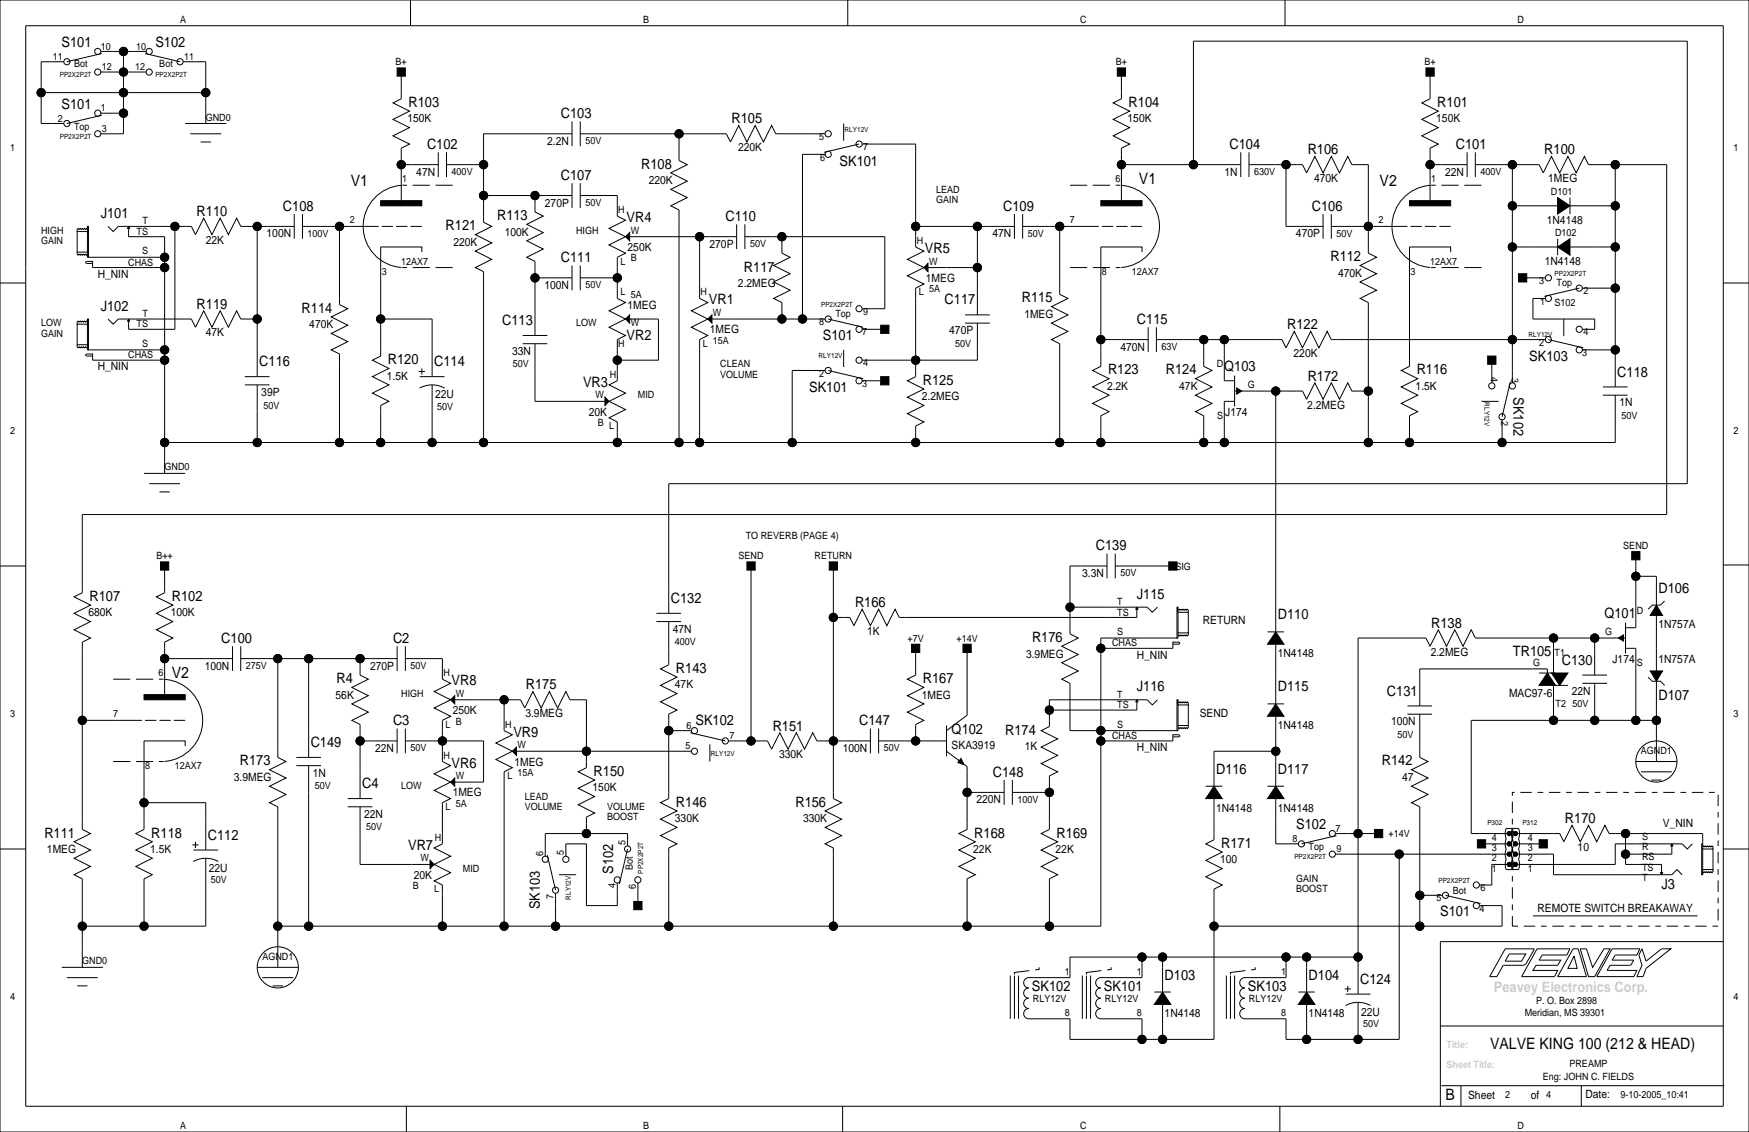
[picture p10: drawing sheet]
<svg xmlns="http://www.w3.org/2000/svg" width="432mm" height="279mm" viewBox="0 0 432 279" stroke-linecap="round" stroke-linejoin="round" font-family="sans-serif">
<defs><g id="words">
<g font-size="3.9">
<text x="86.6" y="46">V1</text>
<text x="281.2" y="45.5">V1</text>
<text x="340.6" y="46">V2</text>
<text x="42.4" y="167.4">V2</text>
<text x="367.9" y="258.9">VALVE KING 100 (212 &amp; HEAD)</text>
<text x="356.9" y="271.4">B</text>
</g>
<g font-size="3.5">
<text x="15.2" y="11.6">S101</text>
<text x="38.4" y="11.6">S102</text>
<text x="15.2" y="26.9">S101</text>
<text x="100.8" y="26.4">R103</text>
<text x="138.4" y="29.2">C103</text>
<text x="278.6" y="26.4">R104</text>
<text x="354.8" y="26.4">R101</text>
<text x="180.6" y="30.4">R105</text>
<text x="105.4" y="36.8">C102</text>
<text x="158.3" y="41.6">R108</text>
<text x="207.3" y="40.9">SK101</text>
<text x="303.5" y="36.8">C104</text>
<text x="322.8" y="38.1">R106</text>
<text x="359.4" y="36.8">C101</text>
<text x="381.3" y="38.1">R100</text>
<text x="138.4" y="44.4">C107</text>
<text x="24.9" y="53.8">J101</text>
<text x="48.5" y="53.3">R110</text>
<text x="69.9" y="52">C108</text>
<text x="247.7" y="52">C109</text>
<text x="323.9" y="52">C106</text>
<text x="110" y="56.9">R121</text>
<text x="122.7" y="54.3">R113</text>
<text x="154.7" y="54.8">VR4</text>
<text x="179.1" y="54.6">C110</text>
<text x="138.4" y="64.7">C111</text>
<text x="228.3" y="62.4">VR5</text>
<text x="328.5" y="64.5">R112</text>
<text x="183.7" y="67">R117</text>
<text x="24.9" y="76.7">J102</text>
<text x="48.5" y="76.2">R119</text>
<text x="74.5" y="77.2">R114</text>
<text x="175" y="75.1">VR1</text>
<text x="233.2" y="75.1">C117</text>
<text x="252.3" y="74.6">R115</text>
<text x="124" y="80.2">C113</text>
<text x="154.7" y="83.8">VR2</text>
<text x="203.2" y="83.8">S101</text>
<text x="280.7" y="80">C115</text>
<text x="317.8" y="81.2">R122</text>
<text x="95.8" y="89.9">R120</text>
<text x="377.6" y="89.1">SK103</text>
<text x="64" y="90.4">C116</text>
<text x="107.2" y="90.4">C114</text>
<text x="143.9" y="95.5">VR3</text>
<text x="227.8" y="95">R125</text>
<text x="273.6" y="92.4">R123</text>
<text x="287.8" y="92.4">R124</text>
<text x="302.3" y="91.7">Q103</text>
<text x="322.8" y="93.9">R172</text>
<text x="349.8" y="92.4">R116</text>
<text x="399.3" y="92.9">C118</text>
<text x="199.8" y="96.8">SK101</text>
<text x="373.6" y="98" transform="rotate(90 373.6 98)">SK102</text>
<text x="270.5" y="135.9">C139</text>
<text x="22.1" y="148.3">R107</text>
<text x="42.4" y="148.3">R102</text>
<text x="165.6" y="148.8">C132</text>
<text x="211.1" y="149.8">R166</text>
<text x="280.7" y="147.8">J115</text>
<text x="409.4" y="146.3">D106</text>
<text x="315.5" y="152.9">D110</text>
<text x="353.3" y="154.9">R138</text>
<text x="396.1" y="152.6">Q101</text>
<text x="54.6" y="158.7">C100</text>
<text x="97" y="158.7">C2</text>
<text x="254.8" y="158.5">R176</text>
<text x="166.9" y="166.1">R143</text>
<text x="373.5" y="162">TR105</text>
<text x="385.6" y="164">C130</text>
<text x="83.1" y="168.6">R4</text>
<text x="111.5" y="169.1">VR8</text>
<text x="129.8" y="170.1">R175</text>
<text x="227.8" y="168.6">R167</text>
<text x="280.7" y="170.7">J116</text>
<text x="315.5" y="170.7">D115</text>
<text x="342.4" y="171.7">C131</text>
<text x="409.4" y="172.7">D107</text>
<text x="97" y="179">C3</text>
<text x="171.7" y="179">SK102</text>
<text x="212.1" y="179">C147</text>
<text x="76.7" y="184.4">C149</text>
<text x="126.7" y="181.8">VR9</text>
<text x="190.8" y="180.3">R151</text>
<text x="234.9" y="181.1">Q102</text>
<text x="248.2" y="181.3">R174</text>
<text x="59.2" y="188.9">R173</text>
<text x="111.5" y="189.4">VR6</text>
<text x="146.6" y="191.5">R150</text>
<text x="245.1" y="191.7">C148</text>
<text x="300.2" y="191">D116</text>
<text x="315.5" y="191">D117</text>
<text x="341.2" y="188.9">R142</text>
<text x="89.4" y="194.5">C4</text>
<text x="166.9" y="199.1">R146</text>
<text x="196.4" y="199.1">R156</text>
<text x="386.3" y="203.2">R170</text>
<text x="11" y="206.7">R111</text>
<text x="37.3" y="206.7">R118</text>
<text x="51.3" y="207.2">C112</text>
<text x="100.8" y="209.8">VR7</text>
<text x="240.5" y="206.7">R168</text>
<text x="260.9" y="206.7">R169</text>
<text x="301.5" y="209.3">R171</text>
<text x="320" y="204.7">S102</text>
<text x="151.3" y="215.6" transform="rotate(-90 151.3 215.6)">S102</text>
<text x="410.2" y="219.4">J3</text>
<text x="133.3" y="224.4" transform="rotate(-90 133.3 224.4)">SK103</text>
<text x="355.6" y="226.1">S101</text>
<text x="254.8" y="244.6">SK102</text>
<text x="272.5" y="244.6">SK101</text>
<text x="287.5" y="241.8">D103</text>
<text x="308.1" y="244.6">SK103</text>
<text x="323.1" y="241.8">D104</text>
<text x="335.8" y="242.8">C124</text>
</g>
<text font-size="3.5" fill="#ccc" x="368.8" y="244.8">Peavey Electronics Corp.</text>
<g font-size="2.8">
<text x="100.6" y="30.2">150K</text>
<text x="135.1" y="35.7">2.2N</text>
<text x="278.4" y="30.2">150K</text>
<text x="354.6" y="30.2">150K</text>
<text x="182.2" y="37.3">220K</text>
<text x="102.8" y="43.4">47N</text>
<text x="160.2" y="45.5">220K</text>
<text x="302.3" y="43.4">1N</text>
<text x="324.4" y="45">470K</text>
<text x="356.8" y="43.4">22N</text>
<text x="382.2" y="45">1MEG</text>
<text x="134.5" y="51">270P</text>
<text x="65.8" y="58.6">100N</text>
<text x="124.6" y="58.2">100K</text>
<text x="245" y="58.6">47N</text>
<text x="320" y="58.6">470P</text>
<text x="381.9" y="55.4">1N4148</text>
<text x="50.8" y="60.2">22K</text>
<text x="111.9" y="60.7">220K</text>
<text x="154.9" y="62">250K</text>
<text x="175.2" y="61.1">270P</text>
<text x="381.4" y="65.5">1N4148</text>
<text x="24.1" y="68.6">H_NIN</text>
<text x="134.4" y="71.3">100N</text>
<text x="182.2" y="70.9">2.2MEG</text>
<text x="228.6" y="69.6">1MEG</text>
<text x="330.4" y="68.3">470K</text>
<text x="154.9" y="76.4">1MEG</text>
<text x="50.8" y="83.1">47K</text>
<text x="76.4" y="81">470K</text>
<text x="175.3" y="82.3">1MEG</text>
<text x="234.4" y="82.5">470P</text>
<text x="252.9" y="78.5">1MEG</text>
<text x="126.4" y="87.6">33N</text>
<text x="276.6" y="86.5">470N</text>
<text x="319.4" y="88.1">220K</text>
<text x="24.1" y="91.4">H_NIN</text>
<text x="95.5" y="93.7">1.5K</text>
<text x="64.5" y="97.8">39P</text>
<text x="107.4" y="98.3">22U</text>
<text x="227.6" y="98.8">2.2MEG</text>
<text x="273.3" y="96.3">2.2K</text>
<text x="291.1" y="96.3">47K</text>
<text x="322.7" y="100.8">2.2MEG</text>
<text x="349.5" y="96.3">1.5K</text>
<text x="399.8" y="100.3">1N</text>
<text x="145.3" y="102.6">20K</text>
<text x="302.5" y="102.8">J174</text>
<text x="267.2" y="142.4">3.3N</text>
<text x="21.8" y="152.1">680K</text>
<text x="42.2" y="152.1">100K</text>
<text x="297" y="154.1">RETURN</text>
<text x="409.4" y="155.1">1N757A</text>
<text x="166.1" y="156.2">47N</text>
<text x="214.1" y="156.7">1K</text>
<text x="353.2" y="161.8">2.2MEG</text>
<text x="50.6" y="165.3">100N</text>
<text x="91.4" y="165.3">270P</text>
<text x="253.3" y="162.3">3.9MEG</text>
<text x="280.7" y="162.6">H_NIN</text>
<text x="315.5" y="162.2">1N4148</text>
<text x="398.1" y="163.8">J174</text>
<text x="409.4" y="163.6">1N757A</text>
<text x="82.9" y="172.5">56K</text>
<text x="166.6" y="169.9">47K</text>
<text x="227.6" y="172.5">1MEG</text>
<text x="372.6" y="172.1">MAC97-6</text>
<text x="388" y="171.4">22N</text>
<text x="111.8" y="176.3">250K</text>
<text x="129.7" y="177">3.9MEG</text>
<text x="296.2" y="177">SEND</text>
<text x="343.4" y="179.1">100N</text>
<text x="92.6" y="185.6">22N</text>
<text x="208.1" y="185.6">100N</text>
<text x="234.9" y="184.8">SKA3919</text>
<text x="253" y="185.2">1K</text>
<text x="280.7" y="185.4">H_NIN</text>
<text x="315.5" y="180">1N4148</text>
<text x="77.2" y="191.8">1N</text>
<text x="127" y="189">1MEG</text>
<text x="192.4" y="187.2">330K</text>
<text x="57.7" y="192.8">3.9MEG</text>
<text x="111.8" y="196.6">1MEG</text>
<text x="146.3" y="195.3">150K</text>
<text x="346.2" y="192.8">47</text>
<text x="89.9" y="201.9">22N</text>
<text x="166.6" y="202.9">330K</text>
<text x="198.3" y="202.9">330K</text>
<text x="241.1" y="198.3">220N</text>
<text x="300.2" y="200.3">1N4148</text>
<text x="315.5" y="200.3">1N4148</text>
<text x="410.5" y="204.1">V_NIN</text>
<text x="11.6" y="210.6">1MEG</text>
<text x="37.1" y="210.6">1.5K</text>
<text x="51.6" y="215.1">22U</text>
<text x="240.3" y="210.6">22K</text>
<text x="260.6" y="210.6">22K</text>
<text x="301.2" y="213.1">100</text>
<text x="389.5" y="210.1">10</text>
<text x="102.2" y="216.9">20K</text>
<text x="379.6" y="225.2">REMOTE SWITCH BREAKAWAY</text>
<text x="287.5" y="251.1">1N4148</text>
<text x="323.1" y="251.1">1N4148</text>
<text x="336" y="250.7">22U</text>
<text x="362.5" y="271.2">Sheet</text>
<text x="378" y="271.2">of</text>
<text x="391.4" y="270.9">Date:</text>
</g>
<g font-size="2.5">
<text x="44.4" y="5.6">A</text>
<text x="158.7" y="5.6">B</text>
<text x="266.7" y="5.6">C</text>
<text x="374.6" y="5.6">D</text>
<text x="13" y="14.8">11</text>
<text x="18.3" y="16.5">Bot</text>
<text x="24.9" y="12.2">10</text>
<text x="25.1" y="17.3">12</text>
<text x="33.3" y="17.3">12</text>
<text x="33.6" y="12.2">10</text>
<text x="39.3" y="16.5">Bot</text>
<text x="45.5" y="14.8">11</text>
<text x="97.7" y="16.1">B+</text>
<text x="275.5" y="16.1">B+</text>
<text x="351.7" y="16.1">B+</text>
<text x="14.3" y="30">2</text>
<text x="24.9" y="27.5">1</text>
<text x="50.8" y="29.7">GND0</text>
<text x="18.3" y="32">Top</text>
<text x="25.1" y="32.5">3</text>
<text x="144.5" y="35.6">50V</text>
<text x="202.2" y="34.5">5</text>
<text x="2.5" y="37.4">1</text>
<text x="202.5" y="39.6">6</text>
<text x="213.1" y="37.1">7</text>
<text x="428" y="37.4">1</text>
<text x="99.3" y="45">1</text>
<text x="111.5" y="43.2">400V</text>
<text x="231.1" y="47.5">LEAD</text>
<text x="275.4" y="45">6</text>
<text x="309.6" y="43.2">630V</text>
<text x="353.3" y="45">1</text>
<text x="365.5" y="43.2">400V</text>
<text x="144.5" y="50.8">50V</text>
<text x="152.7" y="52.6">H</text>
<text x="231.1" y="50.1">GAIN</text>
<text x="382.9" y="48">D101</text>
<text x="10.2" y="57.7">HIGH</text>
<text x="33.7" y="57.9">TS</text>
<text x="35.2" y="55.4">T</text>
<text x="75.9" y="58.4">100V</text>
<text x="86.4" y="55.1">2</text>
<text x="142.2" y="57.7">HIGH</text>
<text x="155.7" y="57.7">W</text>
<text x="253.7" y="58.4">50V</text>
<text x="264.2" y="55.1">7</text>
<text x="329.9" y="58.4">50V</text>
<text x="340.4" y="55.1">2</text>
<text x="383.9" y="58.2">D102</text>
<text x="10.2" y="60.2">GAIN</text>
<text x="31.7" y="65.6">CHAS</text>
<text x="35.1" y="62.8">S</text>
<text x="99.1" y="65.3">12AX7</text>
<text x="153.2" y="65.3">L</text>
<text x="155.7" y="64.5">B</text>
<text x="185.2" y="61">50V</text>
<text x="226.3" y="60.2">H</text>
<text x="229.4" y="65.3">W</text>
<text x="353.1" y="65.3">12AX7</text>
<text x="94.2" y="67.8">3</text>
<text x="144.5" y="71.1">50V</text>
<text x="272" y="67.8">8</text>
<text x="279.4" y="67.8">12AX7</text>
<text x="348.2" y="67.8">3</text>
<text x="380" y="70.1">3</text>
<text x="384.3" y="70.6">Top</text>
<text x="153.2" y="72.9">L</text>
<text x="155.7" y="73.7">5A</text>
<text x="173" y="72.9">H</text>
<text x="213.1" y="77.7">9</text>
<text x="226.9" y="72.9">L</text>
<text x="229.4" y="72.2">5A</text>
<text x="380.3" y="75.2">1</text>
<text x="383.8" y="75.4">S102</text>
<text x="390.9" y="72.6">2</text>
<text x="10.2" y="80.5">LOW</text>
<text x="10.2" y="83.1">GAIN</text>
<text x="33.7" y="80.8">TS</text>
<text x="35.2" y="78.3">T</text>
<text x="142.2" y="80.5">LOW</text>
<text x="155.7" y="80.5">W</text>
<text x="176" y="78">W</text>
<text x="202.2" y="80.3">8</text>
<text x="206.2" y="78.2">Top</text>
<text x="212.9" y="82.8">7</text>
<text x="390.9" y="82.8">4</text>
<text x="31.7" y="88.4">CHAS</text>
<text x="35.1" y="85.6">S</text>
<text x="152.7" y="85.6">H</text>
<text x="173.5" y="85.6">L</text>
<text x="176" y="84.9">15A</text>
<text x="235.8" y="85.6">50V</text>
<text x="286.8" y="86.4">63V</text>
<text x="380" y="85.3">2</text>
<text x="390.7" y="87.9">3</text>
<text x="126.6" y="90.7">50V</text>
<text x="150.5" y="93.2">H</text>
<text x="177.8" y="90.7">CLEAN</text>
<text x="177.8" y="93.2">VOLUME</text>
<text x="202.2" y="93">2</text>
<text x="212.9" y="95.5">3</text>
<text x="213.1" y="90.4">4</text>
<text x="300.4" y="90.7">D</text>
<text x="308.1" y="95.8">G</text>
<text x="368" y="93" transform="rotate(90 368 93)">4</text>
<text x="373.1" y="93.3" transform="rotate(90 373.1 93.3)">3</text>
<text x="65" y="100.8">50V</text>
<text x="107.9" y="101.1">50V</text>
<text x="147" y="98.3">W</text>
<text x="157.5" y="98.3">MID</text>
<text x="2.5" y="107.2">2</text>
<text x="147.6" y="105.2">B</text>
<text x="150.4" y="105.9">L</text>
<text x="300.5" y="103.4">S</text>
<text x="370.6" y="103.9" transform="rotate(90 370.6 103.9)">2</text>
<text x="400.3" y="103.4">50V</text>
<text x="428" y="107.2">2</text>
<text x="40.6" y="116.1">GND0</text>
<text x="184.1" y="133">TO REVERB (PAGE 4)</text>
<text x="400.8" y="135.5">SEND</text>
<text x="38.6" y="138">B++</text>
<text x="182.3" y="138">SEND</text>
<text x="201.1" y="138">RETURN</text>
<text x="276.6" y="142.2">50V</text>
<text x="290.2" y="140.6">SIG</text>
<text x="275.8" y="149.4">T</text>
<text x="275.8" y="151.9">TS</text>
<text x="404.1" y="151.7">D</text>
<text x="166.6" y="159.3">400V</text>
<text x="224.1" y="158.4">+7V</text>
<text x="236.1" y="158.4">+14V</text>
<text x="274.6" y="159.5">CHAS</text>
<text x="275.8" y="156.7">S</text>
<text x="383.8" y="161.8">T1</text>
<text x="396.3" y="156.7">G</text>
<text x="39.2" y="166.9">6</text>
<text x="60.7" y="165.1">275V</text>
<text x="101.3" y="165.1">50V</text>
<text x="109.5" y="166.9">H</text>
<text x="378.5" y="164.4">G</text>
<text x="404.1" y="164.4">S</text>
<text x="99.1" y="172">HIGH</text>
<text x="112.5" y="172">W</text>
<text x="275.8" y="172.2">T</text>
<text x="2.5" y="177.1">3</text>
<text x="27.9" y="177.1">7</text>
<text x="110" y="179.6">L</text>
<text x="112.5" y="178.8">B</text>
<text x="124.7" y="179.6">H</text>
<text x="169.5" y="179.9">6</text>
<text x="275.8" y="179.6">S</text>
<text x="275.8" y="174.8">TS</text>
<text x="384" y="174.5">T2</text>
<text x="388.2" y="174.5">50V</text>
<text x="428" y="177.1">3</text>
<text x="101.3" y="185.4">50V</text>
<text x="127.8" y="184.7">W</text>
<text x="169.2" y="184.9">5</text>
<text x="180.1" y="182.4">7</text>
<text x="218.2" y="185.4">50V</text>
<text x="274.6" y="182.4">CHAS</text>
<text x="345" y="182.1">50V</text>
<text x="35.8" y="189.7">8</text>
<text x="43.2" y="189.8">12AX7</text>
<text x="109.5" y="187.2">H</text>
<text x="127.8" y="191.5">15A</text>
<text x="405.1" y="186.2">AGND1</text>
<text x="77.7" y="194.8">50V</text>
<text x="99.1" y="194.8">LOW</text>
<text x="112.5" y="192.3">W</text>
<text x="125.3" y="192.3">L</text>
<text x="129.5" y="197.4">LEAD</text>
<text x="110" y="199.9">L</text>
<text x="112.5" y="199.2">5A</text>
<text x="129.5" y="199.9">VOLUME</text>
<text x="149.9" y="199.9">VOLUME</text>
<text x="149.9" y="202.5">BOOST</text>
<text x="251.2" y="198.1">100V</text>
<text x="90.4" y="205">50V</text>
<text x="107.4" y="207.5">H</text>
<text x="154.5" y="208.5" transform="rotate(-90 154.5 208.5)">5</text>
<text x="319.1" y="207.8">8</text>
<text x="323.1" y="209.8">Top</text>
<text x="329.7" y="205.3">7</text>
<text x="342.8" y="206.6">+14V</text>
<text x="368.3" y="207.5">4</text>
<text x="377.2" y="207.5">4</text>
<text x="405.4" y="207.3">S</text>
<text x="405.4" y="209.8">R</text>
<text x="103.8" y="212.6">W</text>
<text x="114.3" y="215.2">MID</text>
<text x="134.1" y="211.3" transform="rotate(-90 134.1 211.3)">6</text>
<text x="139.2" y="211.1" transform="rotate(-90 139.2 211.1)">5</text>
<text x="156.2" y="214.7" transform="rotate(-90 156.2 214.7)">Bot</text>
<text x="329.9" y="210.3">9</text>
<text x="368.3" y="212.6">2</text>
<text x="368.3" y="215.1">1</text>
<text x="368.3" y="210.1">3</text>
<text x="377.2" y="212.6">2</text>
<text x="377.2" y="215.1">1</text>
<text x="377.2" y="210.1">3</text>
<text x="405.4" y="212.3">RS</text>
<text x="405.4" y="214.9">TS</text>
<text x="52.1" y="217.9">50V</text>
<text x="101.9" y="219.5">B</text>
<text x="107.2" y="220.2">L</text>
<text x="136.7" y="222" transform="rotate(-90 136.7 222)">7</text>
<text x="151.9" y="219.2" transform="rotate(-90 151.9 219.2)">4</text>
<text x="157" y="219.4" transform="rotate(-90 157 219.4)">6</text>
<text x="320" y="217.7">GAIN</text>
<text x="320" y="220.2">BOOST</text>
<text x="358.6" y="220.7">Bot</text>
<text x="365.5" y="220">6</text>
<text x="405.4" y="217.4">T</text>
<text x="354.6" y="222.5">5</text>
<text x="365.3" y="225">4</text>
<text x="20.3" y="238">GND0</text>
<text x="64.8" y="237">AGND1</text>
<text x="262.9" y="240.6">1</text>
<text x="280.7" y="240.6">1</text>
<text x="316.3" y="240.6">1</text>
<text x="2.5" y="246.9">4</text>
<text x="255" y="247.4">RLY12V</text>
<text x="262.9" y="250.7">8</text>
<text x="272.8" y="247.4">RLY12V</text>
<text x="280.7" y="250.7">8</text>
<text x="308.4" y="247.4">RLY12V</text>
<text x="316.3" y="250.7">8</text>
<text x="376.4" y="250.7">Meridian, MS 39301</text>
<text x="379.2" y="247.9">P. O. Box 2898</text>
<text x="428" y="246.9">4</text>
<text x="336.6" y="253.5">50V</text>
<text x="387.5" y="263.3">PREAMP</text>
<text x="380.9" y="266.6">Eng: JOHN C. FIELDS</text>
<text x="371.6" y="271">2</text>
<text x="381.8" y="271">4</text>
<text x="400" y="271">9-10-2005_10:41</text>
<text x="44.4" y="278.7">A</text>
<text x="158.7" y="278.7">B</text>
<text x="266.7" y="278.7">C</text>
<text x="374.6" y="278.7">D</text>
</g>
<g font-size="2.5" fill="#ccc">
<text x="357.1" y="263.7">Sheet Title:</text>
<text x="357.1" y="258.6">Title:</text>
</g>
<g font-size="1.8">
<text x="14.8" y="19">PP2X2P2T</text>
<text x="38.4" y="19">PP2X2P2T</text>
<text x="14.8" y="34.3">PP2X2P2T</text>
<text x="208.5" y="32.5">RLY12V</text>
<text x="383.8" y="68.1">PP2X2P2T</text>
<text x="202.7" y="75.7">PP2X2P2T</text>
<text x="377.4" y="83.3">RLY12V</text>
<text x="202.1" y="88.4">RLY12V</text>
<text x="366.5" y="99.3" transform="rotate(90 366.5 99.3)">RLY12V</text>
<text x="175.5" y="186.7">RLY12V</text>
<text x="367.2" y="203.7">P302</text>
<text x="375.8" y="203.7">P312</text>
<text x="158.7" y="215.6" transform="rotate(-90 158.7 215.6)">PP2X2P2T</text>
<text x="319.6" y="212.1">PP2X2P2T</text>
<text x="355.1" y="217.9">PP2X2P2T</text>
<text x="141" y="222.1" transform="rotate(-90 141 222.1)">RLY12V</text>
</g>
</g></defs>
<g fill="none" stroke="#000" stroke-width=".25">
<path d="M0 0h431.8v279.4h-431.8zM6.3 6.4h419.1v266.6h-419.1zM15.7 15.2h-5.5v15.3h5.5M24.9 17.8h11.2M24.9 12.7h11.2M25.1 13.2l-8.6 2M30.5 12.7v20.3h-5.6M35.8 13.2l8.6 2M45.2 15.2h5.6v15.3M99.1 17.8v6.6l-2.1 1 4.1 2-4.1 2.1 4.1 2-4.1 2 4.1 2.1-2 1v14.2M101.3 0v6.4M209.3 0v6.4"/>
<path d="M276.9 17.8v6.6l-2.1 1 4.1 2-4.1 2.1 4.1 2-4.1 2 4.1 2.1-2 1v14.2M317.2 0v6.4M353.1 17.8v6.6l-2.1 1 4.1 2-4.1 2.1 4.1 2-4.1 2 4.1 2.1-2 1v14.2M10.2 22.9h40.6M24.9 27.9h5.6M25.1 28.4l-8.6 2.1M45.7 30.5h10.2M47 33h7.6M49.5 35.1h2.6M108.2 37.6v6.1M110.2 37.6v6.1M141.2 33h-21.8v21.9l2 1-4.1 2 4.1 2-4.1 2.1 4.1 2-4.1 2 2.1 1.1v42.1"/>
<path d="M141.2 30v6.1M143.3 33h36l1 2.1 2.1-4.1 2 4.1 2-4.1 2.1 4.1 2-4.1 1 2h12.2M143.3 30v6.1M167.6 33v6.6l2.1 1-4.1 2.1 4.1 2-4.1 2 4.1 2.1-4.1 2 2 1v57.4M203.7 38.1h-5.6v40.6M212.1 35.6l-8.6 2M212.9 35.6h13.2v25.4l2 1-4.1 2 4.1 2-4.1 2.1 4.1 2-2 1v21.9l-2.1 1 4.1 2-4.1 2 4.1 2.1-4.1 2 4.1 2-2 1.1v4M306.3 37.6v6.1M308.4 37.6v6.1M362.2 37.6v6.1M364.2 37.6v6.1M19 57.2h2.6v5h-2.6z"/>
<path d="M21.6 56.6l-.3-.2-.2 .2-.3-.2-.2 .2-.3-.2-.2 .2-.3-.2-.2 .2-.3-.2-.3 .2v.6M21.6 57.2v-1.3h.2v7.6h-.2M26.7 55.9l1.2 1.3 1.3-1.3h18l1.1 2 2-4.1 2 4.1 2.1-4.1 2 4.1 2-4.1 1 2.1h13.2M31.7 55.9l.3 .5h-.5zM31.7 55.9v2.5h8.9v58.4M43.2 55.9v25.4h-11.5v-2.6M63.5 55.9v37.1M72.6 52.8v6.1M74.7 55.9h18.8M74.7 52.8v6.1M83.8 55.9v19.3l2.1 1-4.1 2 4.1 2.1-4.1 2 4.1 2-4.1 2.1 2 1v21.8M94.2 55.9h2.8"/>
<path d="M97.8 55.9h2.8M99.1 40.6h9.1M99.1 45.7a10.2 10.2 0 0 0-9.4 10.2 10.2 10.2 0 0 0 9.4 10.1M101.3 55.9h2.8M110.2 40.6h9.2M119.4 48.3h21.8M132.1 48.3v4l2 1-4.1 2.1 4.1 2-4.1 2 4.1 2.1-4.1 2 2.1 1v18.3M141.2 45.2v6.1M143.3 48.3h9.1v5l2 1.1-4 2 4 2-4 2.1 4 2-2 1v10.2l2 1-4 2 4 2-4 2.1 4 2-2 1v10.2l-2 1 4 2-4 2.1 4 2-4 2 2 1v5.1M143.3 45.2v6.1M154.4 58.4h27.5M172.7 58.4v15.3l2.1 1-4.1 2 4.1 2-4.1 2.1 4.1 2-2.1 1v25.4"/>
<path d="M181.9 55.4v6.1M183.9 58.4h34.5v17.8h-5.5M183.9 55.4v6.1M193 58.4v4.1l2.1 1-4.1 2 4.1 2.1-4.1 2 4.1 2-4.1 2.1 2 1v4M226.1 55.9h24.3M241.3 55.9v21.8M250.4 52.8v6.1M252.5 55.9h18.8M252.5 52.8v6.1M261.6 55.9v16.7l2.1 1.1-4.1 2 4.1 2-4.1 2.1 4.1 2-4.1 2 2 1v24.4M272 55.9h2.8M275.6 55.9h2.8"/>
<path d="M276.8 45.7a10.2 10.2 0 0 1 9.5 10.2 10.2 10.2 0 0 1-9.5 10.1M276.9 40.6h29.4M279.1 55.9h2.8M294.6 40.6v-30.4h122v109.2h-251.5v32M308.4 40.6h13.2l1 2.1 2-4.1 2 4.1 2.1-4.1 2 4.1 2-4.1 1.1 2h4v21.9l2.1 1-4.1 2 4.1 2.1-4.1 2 4.1 2-4.1 2.1 2 1v34.5M317.5 40.6v15.3h9.1M326.6 52.8v6.1M328.7 55.9h18.8M328.7 52.8v6.1M348.2 55.9h2.8M351.8 55.9h2.8M353.1 40.6h9.1"/>
<path d="M353.1 45.7a10.2 10.2 0 0 0-9.4 10.2 10.2 10.2 0 0 0 9.4 10.1M355.3 55.9h2.8M364.2 40.6h15.8l1 2.1 2-4.1 2.1 4.1 2-4.1 2 4.1 2.1-4.1 1 2h19.3v86.4h-391.2v19.3l-2 1 4.1 2.1-4.1 2 4.1 2-4.1 2 4.1 2.1-2.1 1v46.2l2.1 1-4.1 2.1 4.1 2-4.1 2 4.1 2.1-4.1 2 2 1v21.9M373.4 50.8h11.2M373.4 40.6v53.9M384.6 58.9v4.1M387.6 50.8h11.2M387.6 48.8v4M398.8 40.6v54.9M0 69.8h6.3M19 62.2v.5l.3 .3 .3-.3 .2 .3 .3-.3 .2 .3 .3-.3 .2 .3 .3-.3 .2 .3 .3-.3M21.1 64.8l.2-.3h1.6v.5h-1.6z"/>
<path d="M21.6 79.5l-.3-.3-.2 .3-.3-.3-.2 .3-.3-.3-.2 .3-.3-.3-.2 .3-.3-.3-.3 .3v.5M21.6 62.7h.1M21.6 63.5h19M21.6 62.2v1.3M22.9 65v1h17.7M26.7 78.7l1.2 1.3 1.3-1.3h18l1.1 2.1 2-4.1 2 4.1 2.1-4.1 2 4.1 2-4.1 1 2h4.1M31.7 78.7l.3 .5h-.5zM94 78.7h12.7v14.3M104.1 62.2v-1.2h-10.1v26.9l-2.1 1 4.1 2-4.1 2.1 4.1 2-4.1 2 4.1 2.1-2 1v9.1M132.1 68.6h9.1M141.2 65.5v6.1M143.3 68.6h9.1"/>
<path d="M143.3 65.5v6.1M154.4 78.7h8.2v10.2h-10.2M174.8 78.7h28.9M204.5 78.7l8.6 2.1M228.1 66h13.2M238.3 79.8h6M238.3 77.7h6M241.3 79.8v9.1h-28.4M281.9 62.2v-1.2h-10.1v29.4l-2.1 1 4.1 2.1-4.1 2 4.1 2-4.1 2.1 4.1 2-2 1v6.6M358.1 62.2v-1.2h-10.1v29.4l-2.1 1 4.1 2.1-4.1 2 4.1 2-4.1 2.1 4.1 2-2 1v6.6M373.4 61h11.2M375.9 68.6h5.6"/>
<path d="M381.5 73.7h-3v5h15.2v2.6h-3M387.6 61h11.2M389.9 71.1l-8.6 2.1M390.7 71.1h8.1M425.4 69.8h6.4M19 85.1v.5l.3 .3 .3-.3 .2 .3 .3-.3 .2 .3 .3-.3 .2 .3 .3-.3 .2 .3 .3-.3M19 80h2.6v5.1h-2.6zM21.3 87.4h1.6v.5h-1.6l-.2-.3zM21.6 85.6h.1M21.6 80v-1.3h.2v7.7h-.2M21.6 86.4h19M21.6 85.1v1.3"/>
<path d="M22.9 87.9v1h17.7M60.5 93h6M60.5 95h6M63.5 95v14.2M103.4 91.7h1.5M103.6 95.8a6.4 6.4 0 0 1 6.2 0M103.6 93h6.1M104.1 90.9v1.6M106.7 95v14.2M129 84.8h6.1M129 82.8h6.1M132.1 84.8v14.3h18.3"/>
<path d="M203.7 91.4h-8.1v17.8M204.5 91.4l8.6 2.1M212.9 81.3h5.5M212.9 94h5.5M271.8 83.8h11.7M283.5 80.8v6.1M285.5 83.8h31l1 2.1 2-4.1 2.1 4.1 2-4.1 2 4.1 2.1-4.1 1 2h52.8M285.5 80.8v6.1M297.2 83.8v6.6l2 1-4.1 2.1 4.1 2-4.1 2 4.1 2.1-4.1 2 2.1 1v6.6M302.3 83.8v10.2h2.5M304.8 96.5h16.8l1 2.1 2-4.1 2 4.1 2.1-4.1 2 4.1 2-4.1 1.1 2h4M304.8 99.1h-2.5v10.1"/>
<path d="M304.8 92.7v7.6M315 96.5v59.5M368.3 88.9v5.6M372.9 94.2l-2.1 8.7M382.3 83.8l8.6 2.1M390.7 86.4h8.1M395.7 97.5h6.1M395.7 95.5h6.1M398.8 97.5v11.7h-358.2M35.6 116.8h10.1M36.8 119.4h7.6M370.8 103.6v5.6"/>
<path d="M0 139.7h6.3M39.4 121.4h2.5M40.6 139.7v6.6l-2 1 4.1 2.1-4.1 2 4.1 2-4.1 2 4.1 2.1-2.1 1v14.2M185.4 139.7v43.2M205.7 139.7v57.4l2.1 1-4.1 2.1 4.1 2-4.1 2 4.1 2-4.1 2.1 2 1v19.3M273.3 139.7h-9.1v16.8l2 1-4.1 2 4.1 2-4.1 2.1 4.1 2-4.1 2 2.1 1.1v11.6h26.6M273.3 136.7v6M275.3 139.7h14.3M275.3 136.7v6M403.9 137.2v17.7h-2.6M425.4 139.4h6.4M57.4 159.5v6.1"/>
<path d="M59.4 159.5v6.1M98 159.5v6.1M100.1 159.5v6.1M162.1 153.4h6M162.1 151.4h6M165.1 153.4v10.7l-2 1 4 2-4 2.1 4 2-4 2 4 2.1-2 1v20.8l-2 1 4 2.1-4 2 4 2-4 2 4 2.1-2 1v19.3M264.2 149.9h19l1.3 1.2 1.3-1.2M280.7 149.9l.2 .5h-.5zM280.7 149.9v2.5h-58.7l-1-2-2.1 4-2-4-2 4-2-4-2.1 4-1-2h-4.1M289.6 158.5h1.5l.2 .3-.2 .2h-1.5zM289.6 159v1h-17.8M290.8 156.7h.1"/>
<path d="M290.8 150.6l.3-.2 .2 .2 .3-.2 .2 .2 .3-.2 .3 .2 .2-.2 .3 .2 .2-.2 .3 .2v.5M290.8 151.1v-1.2h-.2v7.6h.2M290.8 151.1h2.6v5.1h-2.6zM290.8 157.5h-19v71.1h-203.2M290.8 156.2v1.3M293.4 156.2v.5l-.3 .3-.2-.3-.3 .3-.2-.3-.3 .3-.3-.3-.2 .3-.3-.3-.2 .3-.3-.3M312.9 156h4.1M315 159v14.7M383.5 157.5v8.6M393.7 157.5v9.1M401.3 157.5h-37.1l-1-2.1-2 4.1-2-4.1-2.1 4.1-2-4.1-2 4.1-1.1-2h-16.7v87.9M401.3 153.7v7.6"/>
<path d="M403.9 142.2h5v7.2M408.9 151.9v13.7M411 148.3l-1 1.1h-2.1l-1 1M20.3 177.8h14.8M35.8 177.8h2.8M39.4 177.8h2.8M40.6 167.7a10.2 10.2 0 0 1 9.4 10.1 10.2 10.2 0 0 1-9.4 10.1M40.6 162.6h16.8M42.9 177.8h2.8M59.4 162.6h38.6M68.6 162.6v24.3l2 1.1-4.1 2 4.1 2-4.1 2.1 4.1 2-4.1 2 2.1 1v39.7M76.2 162.6v24.3"/>
<path d="M88.9 162.6v4l2 1-4 2.1 4 2-4 2 4 2.1-4 2 2 1v18.3M98 179.8v6.1M100.1 162.6h9.1v5l2.1 1.1-4.1 2 4.1 2-4.1 2.1 4.1 2-2.1 1v10.2l2.1 1-4.1 2 4.1 2-4.1 2.1 4.1 2-2.1 1v10.2l-2 1 4.1 2-4.1 2.1 4.1 2-4.1 2 2 1v10.2M100.1 179.8v6.1M111.3 172.7h17.2l1 2.1 2.1-4.1 2 4.1 2-4.1 2.1 4.1 2-4.1 1 2h4.1v16.8l-2.1 1 4.1 2-4.1 2.1 4.1 2-4.1 2 4.1 2.1-2 1v4M124.5 172.7v7.6l2 1.1-4.1 2 4.1 2-4.1 2.1 4.1 2-2 1v38.1M214.9 179.8v6.1M216.9 179.8v6.1M226.1 160v6.6l-2.1 1 4.1 2.1-4.1 2 4.1 2-4.1 2.1 4.1 2-2 1v4.1M233.7 179.1v7.6M238.8 160v16.5l-5.1 3.8M280.7 172.7l.2 .5h-.5z"/>
<path d="M280.7 172.7v2.6h-21.6M285.8 172.7l-1.3 1.3-1.3-1.3h-24.1v6.6l-2.1 1 4.1 2.1-4.1 2 4.1 2-4.1 2.1 4.1 2-2 1v13.2l-2.1 1 4.1 2.1-4.1 2 4.1 2-4.1 2.1 4.1 2-2 1v11.7M290.8 179.6h.1M290.8 173.5l.3-.3 .2 .3 .3-.3 .2 .3 .3-.3 .3 .3 .2-.3 .3 .3 .2-.3 .3 .3v.5M290.8 174v-1.3h-.2v7.6h.2M290.8 174h2.6v5.1h-2.6zM290.8 179.1v1.2M293.4 179.1v.5l-.3 .2-.2-.2-.3 .2-.2-.2-.3 .2-.3-.2-.2 .2-.3-.2-.2 .2-.3-.2M312.9 173.7h4.1M315 176.8v17.3M347.5 176.3h6.1M347.5 174.2h6.1"/>
<path d="M350.5 176.3v10.6l2.1 1.1-4.1 2 4.1 2-4.1 2.1 4.1 2-4.1 2 2 1v29.5M380 166.1h4M382 166.1v-1h-31.5v9.1M383 169.2h4.1M383.5 169.2v8.6M390.7 168.7h6M390.7 166.6h6M393.7 168.7v9.1M401.3 160h2.6v17.8M406.9 167.1l1 1h2.1l1 1.1M408.9 177.8h-45.7v27.9h8.9M408.9 168.1v19.9"/>
<path d="M35.6 198.1h15.2v11.7M45.7 184.1v-1.2h-10.1v21.8l-2.1 1 4.1 2.1-4.1 2 4.1 2-4.1 2.1 4.1 2-2 1v11.7M73.2 189h6M73.2 186.9h6M76.2 189v39.6M85.9 199.1h6M85.9 197.1h6M88.9 199.1v14.3h18.3M88.9 182.9h9.1M100.1 182.9h19.3v10.1h-8.1M126.5 185.4h44.2M165.1 180.3h5.6"/>
<path d="M170.4 180.8l8.7 2.1M179.8 182.9h9.7l1 2 2-4.1 2.1 4.1 2-4.1 2 4.1 2.1-4.1 1 2.1h13.2M216.9 182.9h16.8M233.7 185.4l5.1 3.8v15.5l-2.1 1 4.1 2.1-4.1 2 4.1 2-4.1 2.1 4.1 2-2 1v11.7M238.8 195.6h9.1M247.9 192.5v6.1M249.9 195.6h9.2M249.9 192.5v6.1M289.6 181.4h1.5l.2 .2-.2 .3h-1.5zM289.6 181.9v1h-17.8M297.7 194.1h4.1M299.7 197.1v10.2l-2 1 4.1 2-4.1 2 4.1 2.1-4.1 2 4.1 2-2.1 1.1v37h-35.5v-5h-10.2a1.27 1.27 0 0 1-1.3-1.3 1.27 1.27 0 0 1 1.3-1.3 1.27 1.27 0 0 1-1.3-1.2 1.27 1.27 0 0 1 1.3-1.3 1.27 1.27 0 0 1-1.3-1.3 1.27 1.27 0 0 1 1.3-1.3 1.27 1.27 0 0 1-1.3-1.2 1.27 1.27 0 0 1 1.3-1.3h10.2v-5.1h71.1"/>
<path d="M312.9 194.1h4.1M315 185.4h-15.3v8.7M315 197.1v11.2h5.5M403.9 188h10.1M405.1 190.5h7.6M407.7 192.5h2.5M408.9 185.4h.1M0 209.5h6.3M47.5 208.5h1.5M47.7 212.6a6.4 6.4 0 0 1 6.2 0M47.8 209.8h6M48.3 207.8v1.5"/>
<path d="M50.8 211.8v16.8h-30.5M135.1 211.1l2.1 8.6M139.7 211.3v-3h5.1v15.2h7.6v-5.6M154.9 208.8v-3.1h-20.3v5.6M154.9 209.5l-2 8.7M157.5 217.9v5.6M329.7 210.8h42.4M329.7 205.7h10.7M329.9 206.2l-8.6 2.1M345.4 210.8v45.7h-27.9v-5h-10.2a1.27 1.27 0 0 1-1.2-1.3 1.27 1.27 0 0 1 1.2-1.3 1.27 1.27 0 0 1-1.2-1.2 1.27 1.27 0 0 1 1.2-1.3 1.27 1.27 0 0 1-1.2-1.3 1.27 1.27 0 0 1 1.2-1.3 1.27 1.27 0 0 1-1.2-1.2 1.27 1.27 0 0 1 1.2-1.3h10.2v-5.1M365.8 208.3h6.3M371.9 204.5h3"/>
<path d="M371.9 214.6h3M371.9 204.4l-.3 1.6a2.14 2.14 0 0 1 0 2v.5a2.14 2.14 0 0 1 0 2.1l.3 1.5M371.9 212.1l-.3 1 .3 1.6M372.1 213.4h-3.8v5h-3M373.4 204.4l.2 1.6a2.14 2.14 0 0 0 0 2v.5a2.14 2.14 0 0 0 0 2.1l-.2 1.5M373.4 212.1l.2 1-.2 1.6M373.4 204.4l-.3 1.6a2.14 2.14 0 0 1 0 2v.5a2.14 2.14 0 0 1 0 2.1l.3 1.5M373.4 212.1l-.3 1 .3 1.6M374.6 205.7h10.5l1 2.1 2-4.1 2 4.1 2.1-4.1 2 4.1 2-4.1 1.1 2h23.1v3.8M374.6 210.8h8.9v5.1h29.2l1.3-1.3 1.3 1.3M374.6 208.3h6.4M374.9 204.4l.2 1.6a2.14 2.14 0 0 0 0 2v.5a2.14 2.14 0 0 0 0 2.1l-.2 1.5"/>
<path d="M374.9 212.1l.2 1-.2 1.6M401.3 205.7v7.7h8.9v2.5M410 215.4h.5l-.3 .5zM412.7 208.3l.3 .5h-.5zM412.7 208.3v2.5h-11.4M417.8 208.3l-1.2 1.2-1.3-1.2h-16.5v5.1h-24.2M420.4 209l.2-.2 .3 .2 .2-.2 .3 .2 .2-.2 .3 .2 .2-.2 .3 .2 .3-.2 .2 .2v.5M420.4 209h.1M420.4 208.3h-.3v7.6h.3v-1.3M420.4 209.5h2.5v5.1h-2.5zM422.9 214.6v.5l-.2 .3-.3-.3-.3 .3-.2-.3-.3 .3-.2-.3-.3 .3-.2-.3-.3 .3-.2-.3M425.4 209.5h6.4"/>
<path d="M15.2 238.8h10.2M63.5 238.8h10.2M68.6 236.2h.1M137.2 220.5v8.1M256.5 238.8h.1M274.3 238.8h.1M281.9 236.2v5.1h-10.1a1.27 1.27 0 0 0-1.3 1.3 1.27 1.27 0 0 0 1.3 1.2 1.27 1.27 0 0 0-1.3 1.3 1.27 1.27 0 0 0 1.3 1.3 1.27 1.27 0 0 0-1.3 1.2 1.27 1.27 0 0 0 1.3 1.3 1.27 1.27 0 0 0-1.3 1.3 1.27 1.27 0 0 0 1.3 1.3h10.1v5M287 236.2v8.7M309.9 238.8h.1M322.6 236.2v8.7M350.5 221h5.6M356.9 221l8.6 2"/>
<path d="M365.3 223.5h5.5v5.1h-71.1M371.6 234.2h7.1v.2l-2 3.6-.5 .3h-5.1l-1.5 2.7h-1.8zM372.6 235.5h4.1l-1 1.7h-4.1zM378.5 226.1h40.6M379.5 234.2h8.1l-.8 1.5h-6.1l-.7 1.3h5.3l-.7 1.3h-5.4l-.7 1.2h6.1l-.8 1.5h-8.1zM388.4 234.2h1.2l2.1 6.8h-7.1zM388.6 236l.8 3h-2.3zM390.1 234.2h1.6l1.5 4.6 2.8-4.6h1.5l-3.8 6.8h-1.5zM398 234.2h6.9l-.8 1.5h-5.3l-.8 1.3h5.4l-.8 1.3h-5.1l-.8 1.2h7.4l-.7 1.5h-9.2zM405.4 234.2l1 3 3.8-3h2.3l-6.1 4.8-.8 2h-1.5l1.3-2.7-.8-2.6zM425.4 232.4h-69.8v40.6M16.5 241.3h7.6"/>
<path d="M19 243.3h2.6M64.8 241.3h7.6M67.3 243.3h2.5M249.4 240.8v10.7M250.4 240.8v10.7M251.5 240.8v10.7M267.2 240.8v10.7M268.2 240.8v10.7M269.2 240.8v10.7M285 244.9h4.1M287 247.9v8.6M302.8 240.8v10.7"/>
<path d="M303.8 240.8v10.7M304.8 240.8v10.7M320.5 244.9h4.1M322.6 247.9v8.6M332 244.1h1.5M332.2 248.2a6.4 6.4 0 0 1 6.2 0M332.2 245.4h6.1M332.7 243.3v1.6M335.3 247.4v9.1M355.6 253.2h69.8M100.3 273v6.4M208 273v6.4"/>
<path d="M316 273v6.4M355.9 268h69.8M360.7 268v5M390.4 268v5"/>
<circle cx="16.5" cy="15.2" r=".76"/>
<circle cx="24.1" cy="17.8" r=".76"/>
<circle cx="24.1" cy="12.7" r=".76"/>
<circle cx="30.5" cy="12.7" r="1.02"/>
<circle cx="30.5" cy="17.8" r="1.02"/>
<circle cx="36.8" cy="17.8" r=".76"/>
<circle cx="36.8" cy="12.7" r=".76"/>
<circle cx="44.5" cy="15.2" r=".76"/>
<circle cx="10.2" cy="22.9" r="1.02"/>
<circle cx="16.5" cy="30.5" r=".76"/>
<circle cx="24.1" cy="27.9" r=".76"/>
<circle cx="24.1" cy="33" r=".76"/>
<circle cx="30.5" cy="22.9" r="1.02"/>
<circle cx="30.5" cy="27.9" r="1.02"/>
<circle cx="50.8" cy="22.9" r="1.02"/>
<circle cx="167.6" cy="33" r="1.02"/>
<circle cx="204.5" cy="33" r=".76"/>
<circle cx="204.5" cy="38.1" r=".76"/>
<circle cx="212.1" cy="35.6" r=".76"/>
<circle cx="43.2" cy="55.9" r="1.02"/>
<circle cx="63.5" cy="55.9" r="1.02"/>
<circle cx="83.8" cy="55.9" r="1.02"/>
<circle cx="99.1" cy="40.6" r="1.02"/>
<circle cx="119.4" cy="48.3" r="1.02"/>
<circle cx="119.4" cy="40.6" r="1.02"/>
<circle cx="132.1" cy="48.3" r="1.02"/>
<circle cx="172.7" cy="58.4" r="1.02"/>
<circle cx="193" cy="58.4" r="1.02"/>
<circle cx="226.1" cy="55.9" r="1.02"/>
<circle cx="241.3" cy="55.9" r="1.02"/>
<circle cx="261.6" cy="55.9" r="1.02"/>
<circle cx="276.9" cy="40.6" r="1.02"/>
<circle cx="294.6" cy="40.6" r="1.02"/>
<circle cx="317.5" cy="40.6" r="1.02"/>
<circle cx="337.8" cy="55.9" r="1.02"/>
<circle cx="353.1" cy="40.6" r="1.02"/>
<circle cx="373.4" cy="50.8" r="1.02"/>
<circle cx="373.4" cy="40.6" r="1.02"/>
<circle cx="398.8" cy="50.8" r="1.02"/>
<circle cx="398.8" cy="40.6" r="1.02"/>
<circle cx="40.6" cy="63.5" r="1.02"/>
<circle cx="40.6" cy="66" r="1.02"/>
<circle cx="63.5" cy="78.7" r="1.02"/>
<circle cx="94" cy="78.7" r="1.02"/>
<circle cx="132.1" cy="68.6" r="1.02"/>
<circle cx="152.4" cy="68.6" r="1.02"/>
<circle cx="193" cy="78.7" r="1.02"/>
<circle cx="198.1" cy="78.7" r="1.02"/>
<circle cx="204.5" cy="78.7" r=".76"/>
<circle cx="212.1" cy="76.2" r=".76"/>
<circle cx="241.3" cy="66" r="1.02"/>
<circle cx="373.4" cy="61" r="1.02"/>
<circle cx="382.3" cy="73.7" r=".76"/>
<circle cx="382.3" cy="68.6" r=".76"/>
<circle cx="389.9" cy="71.1" r=".76"/>
<circle cx="398.8" cy="71.1" r="1.02"/>
<circle cx="398.8" cy="61" r="1.02"/>
<circle cx="40.6" cy="88.9" r="1.02"/>
<circle cx="40.6" cy="86.4" r="1.02"/>
<circle cx="152.4" cy="88.9" r="1.02"/>
<circle cx="204.5" cy="91.4" r=".76"/>
<circle cx="212.1" cy="81.3" r=".76"/>
<circle cx="212.1" cy="94" r=".76"/>
<circle cx="212.1" cy="88.9" r=".76"/>
<circle cx="226.1" cy="88.9" r="1.02"/>
<circle cx="271.8" cy="83.8" r="1.02"/>
<circle cx="297.2" cy="83.8" r="1.02"/>
<circle cx="302.3" cy="83.8" r="1.02"/>
<circle cx="315" cy="96.5" r="1.02"/>
<circle cx="337.8" cy="96.5" r="1.02"/>
<circle cx="368.3" cy="95.2" r=".76"/>
<circle cx="373.4" cy="83.8" r="1.02"/>
<circle cx="373.4" cy="95.2" r=".76"/>
<circle cx="382.3" cy="83.8" r=".76"/>
<circle cx="389.9" cy="86.4" r=".76"/>
<circle cx="389.9" cy="81.3" r=".76"/>
<circle cx="398.8" cy="86.4" r="1.02"/>
<circle cx="40.6" cy="109.2" r="1.02"/>
<circle cx="63.5" cy="109.2" r="1.02"/>
<circle cx="83.8" cy="109.2" r="1.02"/>
<circle cx="94" cy="109.2" r="1.02"/>
<circle cx="106.7" cy="109.2" r="1.02"/>
<circle cx="119.4" cy="109.2" r="1.02"/>
<circle cx="152.4" cy="109.2" r="1.02"/>
<circle cx="167.6" cy="109.2" r="1.02"/>
<circle cx="172.7" cy="109.2" r="1.02"/>
<circle cx="195.6" cy="109.2" r="1.02"/>
<circle cx="226.1" cy="109.2" r="1.02"/>
<circle cx="261.6" cy="109.2" r="1.02"/>
<circle cx="271.8" cy="109.2" r="1.02"/>
<circle cx="297.2" cy="109.2" r="1.02"/>
<circle cx="302.3" cy="109.2" r="1.02"/>
<circle cx="337.8" cy="109.2" r="1.02"/>
<circle cx="348" cy="109.2" r="1.02"/>
<circle cx="370.8" cy="109.2" r="1.02"/>
<circle cx="370.8" cy="102.9" r=".76"/>
<circle cx="205.7" cy="152.4" r="1.02"/>
<circle cx="264.2" cy="149.9" r="1.02"/>
<circle cx="383.5" cy="157.5" r="1.02"/>
<circle cx="393.7" cy="157.5" r="1.02"/>
<circle cx="403.9" cy="142.2" r="1.02"/>
<circle cx="20.3" cy="177.8" r="1.02"/>
<circle cx="40.6" cy="162.6" r="1.02"/>
<circle cx="68.6" cy="162.6" r="1.02"/>
<circle cx="76.2" cy="162.6" r="1.02"/>
<circle cx="88.9" cy="162.6" r="1.02"/>
<circle cx="124.5" cy="172.7" r="1.02"/>
<circle cx="259.1" cy="175.3" r="1.02"/>
<circle cx="271.8" cy="160" r="1.02"/>
<circle cx="383.5" cy="177.8" r="1.02"/>
<circle cx="393.7" cy="177.8" r="1.02"/>
<circle cx="403.9" cy="177.8" r="1.02"/>
<circle cx="408.9" cy="177.8" r="1.02"/>
<circle cx="35.6" cy="198.1" r="1.02"/>
<circle cx="88.9" cy="182.9" r="1.02"/>
<circle cx="109.2" cy="182.9" r="1.02"/>
<circle cx="144.8" cy="185.4" r="1.02"/>
<circle cx="165.1" cy="180.3" r="1.02"/>
<circle cx="171.5" cy="185.4" r=".76"/>
<circle cx="171.5" cy="180.3" r=".76"/>
<circle cx="179.1" cy="182.9" r=".76"/>
<circle cx="185.4" cy="182.9" r="1.02"/>
<circle cx="205.7" cy="182.9" r="1.02"/>
<circle cx="226.1" cy="182.9" r="1.02"/>
<circle cx="238.8" cy="195.6" r="1.02"/>
<circle cx="259.1" cy="195.6" r="1.02"/>
<circle cx="271.8" cy="182.9" r="1.02"/>
<circle cx="271.8" cy="180.3" r="1.02"/>
<circle cx="315" cy="185.4" r="1.02"/>
<circle cx="408.9" cy="188" r="5.1"/>
<circle cx="134.6" cy="212.1" r=".76"/>
<circle cx="137.2" cy="219.7" r=".76"/>
<circle cx="139.7" cy="212.1" r=".76"/>
<circle cx="144.8" cy="205.7" r="1.02"/>
<circle cx="152.4" cy="217.2" r=".76"/>
<circle cx="154.9" cy="209.5" r=".76"/>
<circle cx="157.5" cy="217.2" r=".76"/>
<circle cx="321.3" cy="208.3" r=".76"/>
<circle cx="328.9" cy="205.7" r=".76"/>
<circle cx="328.9" cy="210.8" r=".76"/>
<circle cx="335.3" cy="205.7" r="1.02"/>
<circle cx="345.4" cy="210.8" r="1.02"/>
<circle cx="364.5" cy="218.4" r=".76"/>
<circle cx="372.6" cy="205.7" r=".51"/>
<circle cx="372.6" cy="213.4" r=".51"/>
<circle cx="372.6" cy="208.3" r=".51"/>
<circle cx="372.6" cy="210.8" r=".51"/>
<circle cx="374.1" cy="213.4" r=".51"/>
<circle cx="374.1" cy="205.7" r=".51"/>
<circle cx="374.1" cy="210.8" r=".51"/>
<circle cx="374.1" cy="208.3" r=".51"/>
<circle cx="401.3" cy="210.8" r="1.02"/>
<circle cx="401.3" cy="205.7" r="1.02"/>
<circle cx="20.3" cy="228.6" r="1.02"/>
<circle cx="35.6" cy="228.6" r="1.02"/>
<circle cx="68.6" cy="238.8" r="5.1"/>
<circle cx="68.6" cy="228.6" r="1.02"/>
<circle cx="76.2" cy="228.6" r="1.02"/>
<circle cx="109.2" cy="228.6" r="1.02"/>
<circle cx="124.5" cy="228.6" r="1.02"/>
<circle cx="137.2" cy="228.6" r="1.02"/>
<circle cx="165.1" cy="228.6" r="1.02"/>
<circle cx="205.7" cy="228.6" r="1.02"/>
<circle cx="238.8" cy="228.6" r="1.02"/>
<circle cx="259.1" cy="228.6" r="1.02"/>
<circle cx="281.9" cy="236.2" r="1.02"/>
<circle cx="287" cy="236.2" r="1.02"/>
<circle cx="299.7" cy="228.6" r="1.02"/>
<circle cx="317.5" cy="236.2" r="1.02"/>
<circle cx="322.6" cy="236.2" r="1.02"/>
<circle cx="335.3" cy="236.2" r="1.02"/>
<circle cx="350.5" cy="228.6" r="1.02"/>
<circle cx="350.5" cy="221" r="1.02"/>
<circle cx="356.9" cy="221" r=".76"/>
<circle cx="364.5" cy="223.5" r=".76"/>
<circle cx="281.9" cy="256.5" r="1.02"/>
<circle cx="287" cy="256.5" r="1.02"/>
<circle cx="322.6" cy="256.5" r="1.02"/>
<circle cx="335.3" cy="256.5" r="1.02"/>
</g>
<g fill="#000" stroke="#000" stroke-width=".25">
<path d="M98 16.8h2.1v2h-2.1z" fill-rule="evenodd"/>
<path d="M275.8 16.8h2.1v2h-2.1z" fill-rule="evenodd"/>
<path d="M352 16.8h2.1v2h-2.1z" fill-rule="evenodd"/>
<path d="M94 49.5h10.1v1.3h-10.1z" fill-rule="evenodd"/>
<path d="M155.4 57.4v2l-1-1z" fill-rule="evenodd"/>
<path d="M271.8 49.5h10.1v1.3h-10.1z" fill-rule="evenodd"/>
<path d="M348 49.5h10.1v1.3h-10.1z" fill-rule="evenodd"/>
<path d="M384.6 48.8l3 2-3 2z" fill-rule="evenodd"/>
<path d="M154.4 78.7l1-1v2.1z" fill-rule="evenodd"/>
<path d="M175.8 77.7v2.1l-1-1.1z" fill-rule="evenodd"/>
<path d="M229.1 65v2.1l-1-1.1z" fill-rule="evenodd"/>
<path d="M374.9 67.6h2v2h-2z" fill-rule="evenodd"/>
<path d="M384.6 61l3-2.1v4.1z" fill-rule="evenodd"/>
<path d="M149.4 98l1 1.1-1 1z" fill-rule="evenodd"/>
<path d="M217.4 93h2.1v2h-2.1z" fill-rule="evenodd"/>
<path d="M217.4 80.3h2.1v2h-2.1z" fill-rule="evenodd"/>
<path d="M305.3 95.8l1.3 .7-1.3 .8z" fill-rule="evenodd"/>
<path d="M367.3 87.9h2v2h-2z" fill-rule="evenodd"/>
<path d="M402.8 136.1h2.1v2.1h-2.1z" fill-rule="evenodd"/>
<path d="M39.6 138.7h2.1v2h-2.1z" fill-rule="evenodd"/>
<path d="M184.4 138.7h2v2h-2z" fill-rule="evenodd"/>
<path d="M204.7 138.7h2.1v2h-2.1z" fill-rule="evenodd"/>
<path d="M288.5 138.7h2.1v2h-2.1z" fill-rule="evenodd"/>
<path d="M315 156l2 3h-4.1z" fill-rule="evenodd"/>
<path d="M399.5 157.5l1.3-.8v1.5z" fill-rule="evenodd"/>
<path d="M408.9 149.4l1.6 2.5h-3.1z" fill-rule="evenodd"/>
<path d="M35.6 171.4h10.1v1.3h-10.1z" fill-rule="evenodd"/>
<path d="M112.3 171.7v2l-1-1z" fill-rule="evenodd"/>
<path d="M225 159h2.1v2h-2.1z" fill-rule="evenodd"/>
<path d="M237.7 159h2.1v2h-2.1z" fill-rule="evenodd"/>
<path d="M315 173.7l2 3.1h-4.1z" fill-rule="evenodd"/>
<path d="M382 166.1l2 3.1h-4z" fill-rule="evenodd"/>
<path d="M383 166.1h4.1l-2 3.1z" fill-rule="evenodd"/>
<path d="M407.4 165.6h3.1l-1.6 2.5z" fill-rule="evenodd"/>
<path d="M111.3 193l1-1v2.1z" fill-rule="evenodd"/>
<path d="M127.5 184.4v2l-1-1z" fill-rule="evenodd"/>
<path d="M237.2 187.2l.8 1.5-1.5-.5z" fill-rule="evenodd"/>
<path d="M299.7 194.1l2.1 3h-4.1z" fill-rule="evenodd"/>
<path d="M315 194.1l2 3h-4.1z" fill-rule="evenodd"/>
<path d="M106.2 212.3l1 1.1-1 1z" fill-rule="evenodd"/>
<path d="M339.3 204.7h2.1v2.1h-2.1z" fill-rule="evenodd"/>
<path d="M364.7 207.3h2.1v2h-2.1z" fill-rule="evenodd"/>
<path d="M380 207.3h2v2h-2z" fill-rule="evenodd"/>
<path d="M156.5 222.5h2v2h-2z" fill-rule="evenodd"/>
<path d="M287 244.9l2.1 3h-4.1z" fill-rule="evenodd"/>
<path d="M322.6 244.9l2 3h-4.1z" fill-rule="evenodd"/>
<circle cx="30.5" cy="12.7" r="1.02"/>
<circle cx="30.5" cy="17.8" r="1.02"/>
<circle cx="10.2" cy="22.9" r="1.02"/>
<circle cx="30.5" cy="22.9" r="1.02"/>
<circle cx="30.5" cy="27.9" r="1.02"/>
<circle cx="50.8" cy="22.9" r="1.02"/>
<circle cx="167.6" cy="33" r="1.02"/>
<circle cx="43.2" cy="55.9" r="1.02"/>
<circle cx="63.5" cy="55.9" r="1.02"/>
<circle cx="83.8" cy="55.9" r="1.02"/>
<circle cx="99.1" cy="40.6" r="1.02"/>
<circle cx="119.4" cy="48.3" r="1.02"/>
<circle cx="119.4" cy="40.6" r="1.02"/>
<circle cx="132.1" cy="48.3" r="1.02"/>
<circle cx="172.7" cy="58.4" r="1.02"/>
<circle cx="193" cy="58.4" r="1.02"/>
<circle cx="226.1" cy="55.9" r="1.02"/>
<circle cx="241.3" cy="55.9" r="1.02"/>
<circle cx="261.6" cy="55.9" r="1.02"/>
<circle cx="276.9" cy="40.6" r="1.02"/>
<circle cx="294.6" cy="40.6" r="1.02"/>
<circle cx="317.5" cy="40.6" r="1.02"/>
<circle cx="337.8" cy="55.9" r="1.02"/>
<circle cx="353.1" cy="40.6" r="1.02"/>
<circle cx="373.4" cy="50.8" r="1.02"/>
<circle cx="373.4" cy="40.6" r="1.02"/>
<circle cx="398.8" cy="50.8" r="1.02"/>
<circle cx="398.8" cy="40.6" r="1.02"/>
<circle cx="40.6" cy="63.5" r="1.02"/>
<circle cx="40.6" cy="66" r="1.02"/>
<circle cx="63.5" cy="78.7" r="1.02"/>
<circle cx="94" cy="78.7" r="1.02"/>
<circle cx="132.1" cy="68.6" r="1.02"/>
<circle cx="152.4" cy="68.6" r="1.02"/>
<circle cx="193" cy="78.7" r="1.02"/>
<circle cx="198.1" cy="78.7" r="1.02"/>
<circle cx="241.3" cy="66" r="1.02"/>
<circle cx="373.4" cy="61" r="1.02"/>
<circle cx="398.8" cy="71.1" r="1.02"/>
<circle cx="398.8" cy="61" r="1.02"/>
<circle cx="40.6" cy="88.9" r="1.02"/>
<circle cx="40.6" cy="86.4" r="1.02"/>
<circle cx="152.4" cy="88.9" r="1.02"/>
<circle cx="226.1" cy="88.9" r="1.02"/>
<circle cx="271.8" cy="83.8" r="1.02"/>
<circle cx="297.2" cy="83.8" r="1.02"/>
<circle cx="302.3" cy="83.8" r="1.02"/>
<circle cx="315" cy="96.5" r="1.02"/>
<circle cx="337.8" cy="96.5" r="1.02"/>
<circle cx="373.4" cy="83.8" r="1.02"/>
<circle cx="398.8" cy="86.4" r="1.02"/>
<circle cx="40.6" cy="109.2" r="1.02"/>
<circle cx="63.5" cy="109.2" r="1.02"/>
<circle cx="83.8" cy="109.2" r="1.02"/>
<circle cx="94" cy="109.2" r="1.02"/>
<circle cx="106.7" cy="109.2" r="1.02"/>
<circle cx="119.4" cy="109.2" r="1.02"/>
<circle cx="152.4" cy="109.2" r="1.02"/>
<circle cx="167.6" cy="109.2" r="1.02"/>
<circle cx="172.7" cy="109.2" r="1.02"/>
<circle cx="195.6" cy="109.2" r="1.02"/>
<circle cx="226.1" cy="109.2" r="1.02"/>
<circle cx="261.6" cy="109.2" r="1.02"/>
<circle cx="271.8" cy="109.2" r="1.02"/>
<circle cx="297.2" cy="109.2" r="1.02"/>
<circle cx="302.3" cy="109.2" r="1.02"/>
<circle cx="337.8" cy="109.2" r="1.02"/>
<circle cx="348" cy="109.2" r="1.02"/>
<circle cx="370.8" cy="109.2" r="1.02"/>
<circle cx="205.7" cy="152.4" r="1.02"/>
<circle cx="264.2" cy="149.9" r="1.02"/>
<circle cx="383.5" cy="157.5" r="1.02"/>
<circle cx="393.7" cy="157.5" r="1.02"/>
<circle cx="403.9" cy="142.2" r="1.02"/>
<circle cx="20.3" cy="177.8" r="1.02"/>
<circle cx="40.6" cy="162.6" r="1.02"/>
<circle cx="68.6" cy="162.6" r="1.02"/>
<circle cx="76.2" cy="162.6" r="1.02"/>
<circle cx="88.9" cy="162.6" r="1.02"/>
<circle cx="124.5" cy="172.7" r="1.02"/>
<circle cx="259.1" cy="175.3" r="1.02"/>
<circle cx="271.8" cy="160" r="1.02"/>
<circle cx="383.5" cy="177.8" r="1.02"/>
<circle cx="393.7" cy="177.8" r="1.02"/>
<circle cx="403.9" cy="177.8" r="1.02"/>
<circle cx="408.9" cy="177.8" r="1.02"/>
<circle cx="35.6" cy="198.1" r="1.02"/>
<circle cx="88.9" cy="182.9" r="1.02"/>
<circle cx="109.2" cy="182.9" r="1.02"/>
<circle cx="144.8" cy="185.4" r="1.02"/>
<circle cx="165.1" cy="180.3" r="1.02"/>
<circle cx="185.4" cy="182.9" r="1.02"/>
<circle cx="205.7" cy="182.9" r="1.02"/>
<circle cx="226.1" cy="182.9" r="1.02"/>
<circle cx="238.8" cy="195.6" r="1.02"/>
<circle cx="259.1" cy="195.6" r="1.02"/>
<circle cx="271.8" cy="182.9" r="1.02"/>
<circle cx="271.8" cy="180.3" r="1.02"/>
<circle cx="315" cy="185.4" r="1.02"/>
<circle cx="144.8" cy="205.7" r="1.02"/>
<circle cx="335.3" cy="205.7" r="1.02"/>
<circle cx="345.4" cy="210.8" r="1.02"/>
<circle cx="372.6" cy="205.7" r=".51"/>
<circle cx="372.6" cy="213.4" r=".51"/>
<circle cx="372.6" cy="208.3" r=".51"/>
<circle cx="372.6" cy="210.8" r=".51"/>
<circle cx="374.1" cy="213.4" r=".51"/>
<circle cx="374.1" cy="205.7" r=".51"/>
<circle cx="374.1" cy="210.8" r=".51"/>
<circle cx="374.1" cy="208.3" r=".51"/>
<circle cx="401.3" cy="210.8" r="1.02"/>
<circle cx="401.3" cy="205.7" r="1.02"/>
<circle cx="20.3" cy="228.6" r="1.02"/>
<circle cx="35.6" cy="228.6" r="1.02"/>
<circle cx="68.6" cy="228.6" r="1.02"/>
<circle cx="76.2" cy="228.6" r="1.02"/>
<circle cx="109.2" cy="228.6" r="1.02"/>
<circle cx="124.5" cy="228.6" r="1.02"/>
<circle cx="137.2" cy="228.6" r="1.02"/>
<circle cx="165.1" cy="228.6" r="1.02"/>
<circle cx="205.7" cy="228.6" r="1.02"/>
<circle cx="238.8" cy="228.6" r="1.02"/>
<circle cx="259.1" cy="228.6" r="1.02"/>
<circle cx="281.9" cy="236.2" r="1.02"/>
<circle cx="287" cy="236.2" r="1.02"/>
<circle cx="299.7" cy="228.6" r="1.02"/>
<circle cx="317.5" cy="236.2" r="1.02"/>
<circle cx="322.6" cy="236.2" r="1.02"/>
<circle cx="335.3" cy="236.2" r="1.02"/>
<circle cx="350.5" cy="228.6" r="1.02"/>
<circle cx="350.5" cy="221" r="1.02"/>
<circle cx="281.9" cy="256.5" r="1.02"/>
<circle cx="287" cy="256.5" r="1.02"/>
<circle cx="322.6" cy="256.5" r="1.02"/>
<circle cx="335.3" cy="256.5" r="1.02"/>
</g>
<g fill="none" stroke="#000" stroke-width=".25" stroke-dasharray="4.2 1.4" stroke-linecap="butt">
<path d="M208.3 30.5v5.6M111.8 45.7h-12.5M264.2 45.7h12.4M365.8 45.7h-12.5M111.8 66h-12.5M264.2 66h12.4M365.8 66h-12.5M386.1 78.7v5.6M208.3 86.4v5.5M365.8 99.1h5.5M27.9 167.6h12.5M27.9 188h12.5"/>
<path d="M175.3 188v-5.6M142.2 215.9h-5.5M250.4 240.5v-.5l6.1-.7v-.5M268.2 240.5v-.5l6.1-.7v-.5M303.8 240.5v-.5l6.1-.7v-.5"/>
</g>
<path d="M373.4 195.6h50.8v33h-50.8z" fill="none" stroke="#000" stroke-width=".25" stroke-dasharray="1.4 1.4 2.8 1.4" stroke-linecap="butt"/>
<use href="#words"/>
</svg>
